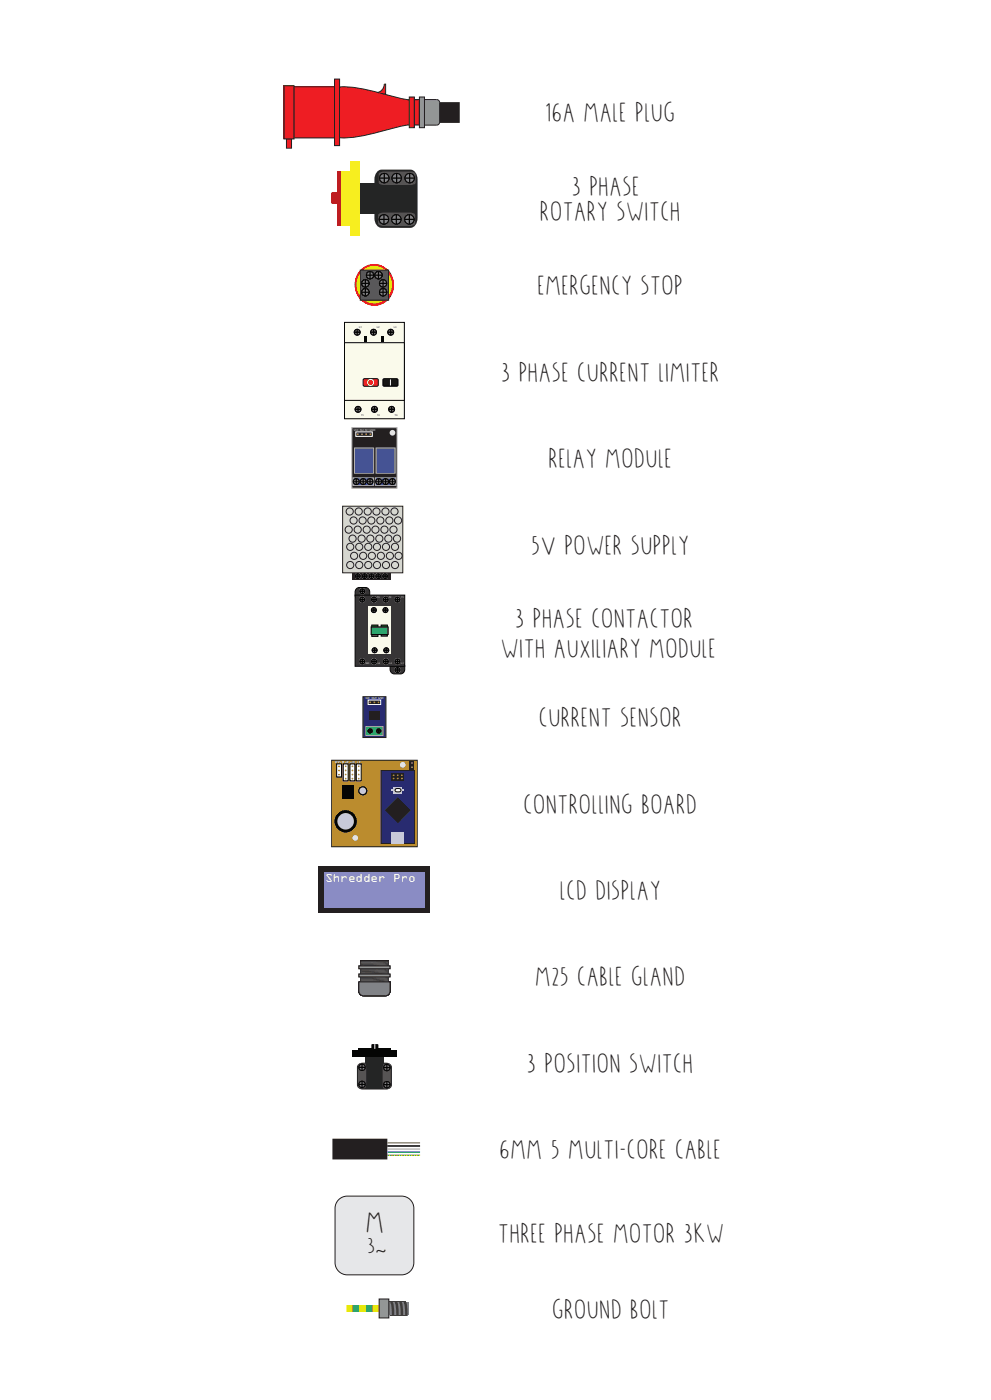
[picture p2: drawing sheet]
<svg xmlns="http://www.w3.org/2000/svg" width="841mm" height="1189mm" viewBox="0 0 841 1189" stroke-linecap="round" stroke-linejoin="round" font-family="sans-serif">
<defs><g id="words">
<text font-size="29.2" fill="#231f20" x="310" y="1049">m</text>
<g font-size="26.9" fill="#231f20">
<text x="462" y="107">16a male plug</text>
<text x="485" y="169">3 phase</text>
<text x="458" y="190">rotary switch</text>
<text x="456" y="253">emergency stop</text>
<text x="425" y="327">3 phase current limiter</text>
<text x="465" y="400">relay module</text>
<text x="451" y="473">5v power supply</text>
<text x="437" y="536">3 phase contactor</text>
<text x="425" y="561">with auxiliary module</text>
<text x="457" y="620">current sensor</text>
<text x="444" y="694">controlling board</text>
<text x="475" y="767">lcd display</text>
<text x="447" y="914">3 position switch</text>
<text x="424" y="987">6mm 5 multi-core cable</text>
<text x="423" y="1059">three phase motor 3kw</text>
</g>
<g font-size="26.8" fill="#231f20">
<text x="454" y="840">m25 cable gland</text>
<text x="468" y="1123">ground bolt</text>
</g>
<text font-size="21.9" fill="#231f20" x="312" y="1067" transform="rotate(-2 312 1067)">3</text>
<text font-size="14.2" fill="#231f20" x="319" y="1067" transform="rotate(-2 319 1067)">~</text>
<text font-size="10.6" fill="#fefcfd" x="276" y="749">Shredder Pro</text>
<g font-size="2.5" fill="#231f20">
<text x="305" y="279">L1</text>
<text x="320" y="279">L2</text>
</g>
<g font-size="2.5" fill="#fff">
<text x="300" y="366">VCC IN2 IN1 GND</text>
<text x="310" y="594">VCC OUT GND</text>
<text x="284" y="648">SENS RELAY LCD SW</text>
</g>
<text font-size="2.3" fill="#231f20" x="334" y="279">L3</text>
<g font-size="2.2" fill="#231f20">
<text x="307" y="353">T1</text>
<text x="320" y="353">T2</text>
<text x="335" y="353">T3</text>
</g>
<g font-size="2.1" fill="#fff">
<text x="320" y="508">T3</text>
<text x="330" y="508">T2</text>
<text x="341" y="508">T1</text>
<text x="311" y="564">NO</text>
<text x="321" y="564">L3</text>
<text x="331" y="564">L2</text>
<text x="341" y="564">L1</text>
</g>
</g></defs>
<path d="M364 96h26" fill="none" stroke="#231f20" stroke-width="17.6" stroke-linecap="butt"/>
<path d="M326 71h1v9h-8v-1a7 7 0 0 0 7-8z" fill-rule="evenodd" fill="#ee1d23"/>
<path d="M326 71h1v9h-8v-1a7 7 0 0 0 7-8z" fill="none" stroke="#231f20" stroke-width=".85"/>
<path d="M356 85h15l2 1v1v17l-1 2h-1h-15z" fill-rule="evenodd" fill="#939598"/>
<path d="M356 85h15l2 1v1v17l-1 2h-1h-15z" fill="none" stroke="#231f20" stroke-width=".85"/>
<path d="M241 74h43v43h-43z" fill-rule="evenodd" fill="#ee1d23"/>
<path d="M241 74h43v43h-43z" fill="none" stroke="#231f20" stroke-width=".85"/>
<path d="M284 67h4v57h-4z" fill-rule="evenodd" fill="#ee1d23"/>
<path d="M284 67h4v57h-4z" fill="none" stroke="#231f20" stroke-width=".85"/>
<path d="M243 95h4v31h-4z" fill-rule="evenodd" fill="#ee1d23"/>
<path d="M243 95h4v31h-4z" fill="none" stroke="#231f20" stroke-width=".85"/>
<path d="M241 73h9v45h-9z" fill-rule="evenodd" fill="#ee1d23"/>
<path d="M241 73h9v45h-9z" fill="none" stroke="#231f20" stroke-width=".85"/>
<path d="M288 74a155 155 0 0 1 47 8l12 3v21l-8 1a260 260 0 0 1-46 10h-5z" fill-rule="evenodd" fill="#ee1d23"/>
<path d="M288 74a155 155 0 0 1 47 8l12 3v21l-8 1a260 260 0 0 1-46 10h-5z" fill="none" stroke="#231f20" stroke-width=".85"/>
<path d="M347 82h5v26h-5z" fill-rule="evenodd" fill="#ee1d23"/>
<path d="M347 82h5v26h-5z" fill="none" stroke="#231f20" stroke-width=".85"/>
<path d="M352 85h4v21h-4z" fill-rule="evenodd" fill="#ee1d23"/>
<path d="M352 85h4v21h-4z" fill="none" stroke="#231f20" stroke-width=".85"/>
<path d="M356 82h4v26h-4z" fill-rule="evenodd" fill="#939598"/>
<path d="M356 82h4v26h-4z" fill="none" stroke="#231f20" stroke-width=".85"/>
<path d="M306 816h24v24h-24z" fill-rule="evenodd" fill="#818386"/>
<path d="M306 816h24v24h-24z" fill="none" stroke="#231f20" stroke-width=".85"/>
<path d="M306 816h24v24h-24z" fill-rule="evenodd" fill="#818386"/>
<path d="M306 816h24v24h-24z" fill="none" stroke="#231f20" stroke-width=".85"/>
<path d="M306 816h24v24h-24z" fill-rule="evenodd" fill="#818386"/>
<path d="M306 816h24v24h-24z" fill="none" stroke="#231f20" stroke-width=".85"/>
<path d="M330 817l-7 1h-17M330 818l-8 1h-16M330 819l-7 1h-17M330 820l-7 1h-17M330 821l-8 1h-16M330 822l-7 1h-17M330 823l-7 1h-17M330 824l-7 1h-17M330 825l-8 1h-16" fill="none" stroke="#3f3f40" stroke-width="1.1"/>
<path d="M306 817l22-1-11 1h-11z" fill="#3f3f40"/>
<path d="M330 826l-7 1h-17M330 827l-8 1h-16M330 828l-8 1h-16M330 829l-8 1h-16M330 830l-8 1h-16M330 831l-7 1h-17M330 832l-8 1h-16M330 833l-7 1h-17" fill="none" stroke="#3f3f40" stroke-width="1.1"/>
<path d="M305 834h26v8a4 4 0 0 1-4 4h-19a4 4 0 0 1-3-4z" fill-rule="evenodd" fill="#818386"/>
<path d="M305 834h26v8a4 4 0 0 1-4 4h-19a4 4 0 0 1-3-4z" fill="none" stroke="#231f20" stroke-width=".85"/>
<path d="M306 816h24v24h-24z" fill-rule="evenodd" fill="#818386"/>
<path d="M306 816h24v24h-24z" fill="none" stroke="#231f20" stroke-width=".85"/>
<path d="M306 816h24v24h-24z" fill-rule="evenodd" fill="#818386"/>
<path d="M306 816h24v24h-24z" fill="none" stroke="#231f20" stroke-width=".85"/>
<path d="M306 816h24v24h-24z" fill-rule="evenodd" fill="#818386"/>
<path d="M306 816h24v24h-24z" fill="none" stroke="#231f20" stroke-width=".85"/>
<path d="M330 817l-6 1h-18M330 818l-8 1h-16M330 819l-6 1h-18M330 820l-6 1h-18M330 823l-6 1h-18M330 824l-6 1h-18M330 825l-8 1h-16" fill="none" stroke="#3f3f40" stroke-width=".85"/>
<path d="M330 821l-8 1h-16M330 822l-7 1h-17" fill="none" stroke="#3f3f40" stroke-width="1.1"/>
<path d="M306 817l22-1-11 1h-11z" fill="#3f3f40"/>
<path d="M330 827l-8 1h-16M330 826l-6 1h-18" fill="none" stroke="#3f3f40" stroke-width="1.1"/>
<path d="M330 828l-8 1h-16M330 829l-8 1h-16M330 830l-8 1h-16M330 831l-6 1h-18M330 832l-8 1h-16M330 833l-6 1h-18" fill="none" stroke="#3f3f40" stroke-width=".85"/>
<path d="M305 834h26v8a4 4 0 0 1-4 4h-19a4 4 0 0 1-3-4z" fill-rule="evenodd" fill="#818386"/>
<path d="M305 834h26v8a4 4 0 0 1-4 4h-19a4 4 0 0 1-3-4z" fill="none" stroke="#231f20" stroke-width=".85"/>
<path d="M306 816h24v24h-24z" fill-rule="evenodd" fill="#818386"/>
<path d="M306 816h24v24h-24z" fill="none" stroke="#231f20" stroke-width=".85"/>
<path d="M306 816h24v24h-24z" fill-rule="evenodd" fill="#818386"/>
<path d="M306 816h24v24h-24z" fill="none" stroke="#231f20" stroke-width=".85"/>
<path d="M306 816h24v24h-24z" fill-rule="evenodd" fill="#818386"/>
<path d="M306 816h24v24h-24z" fill="none" stroke="#231f20" stroke-width=".85"/>
<path d="M330 817l-7 1h-17M330 818l-8 1h-16M330 819l-7 1h-17M330 820l-7 1h-17M330 821l-8 1h-16M330 822l-7 1h-17M330 823l-7 1h-17M330 824l-7 1h-17M330 825l-8 1h-16" fill="none" stroke="#3f3f40" stroke-width="1.1"/>
<path d="M306 817l22-1-11 1h-11z" fill="#3f3f40"/>
<path d="M330 826l-7 1h-17M330 827l-8 1h-16M330 828l-8 1h-16M330 829l-8 1h-16M330 830l-8 1h-16M330 831l-7 1h-17M330 832l-8 1h-16M330 833l-7 1h-17" fill="none" stroke="#3f3f40" stroke-width="1.1"/>
<path d="M305 834h26v8a4 4 0 0 1-4 4h-19a4 4 0 0 1-3-4z" fill-rule="evenodd" fill="#818386"/>
<path d="M305 834h26v8a4 4 0 0 1-4 4h-19a4 4 0 0 1-3-4z" fill="none" stroke="#231f20" stroke-width=".85"/>
<path d="M306 816h24v24h-24z" fill-rule="evenodd" fill="#818386"/>
<path d="M306 816h24v24h-24z" fill="none" stroke="#231f20" stroke-width=".85"/>
<path d="M306 816h24v24h-24z" fill-rule="evenodd" fill="#818386"/>
<path d="M306 816h24v24h-24z" fill="none" stroke="#231f20" stroke-width=".85"/>
<path d="M306 816h24v24h-24z" fill-rule="evenodd" fill="#818386"/>
<path d="M306 816h24v24h-24z" fill="none" stroke="#231f20" stroke-width=".85"/>
<path d="M330 817l-6 1h-18M330 818l-8 1h-16M330 819l-6 1h-18M330 820l-6 1h-18M330 823l-6 1h-18M330 824l-6 1h-18M330 825l-8 1h-16" fill="none" stroke="#3f3f40" stroke-width=".85"/>
<path d="M330 821l-8 1h-16M330 822l-7 1h-17" fill="none" stroke="#3f3f40" stroke-width="1.1"/>
<path d="M306 817l22-1-11 1h-11z" fill="#3f3f40"/>
<path d="M330 827l-8 1h-16M330 826l-6 1h-18" fill="none" stroke="#3f3f40" stroke-width="1.1"/>
<path d="M330 828l-8 1h-16M330 829l-8 1h-16M330 830l-8 1h-16M330 831l-6 1h-18M330 832l-8 1h-16M330 833l-6 1h-18" fill="none" stroke="#3f3f40" stroke-width=".85"/>
<path d="M305 834h26v8a4 4 0 0 1-4 4h-19a4 4 0 0 1-3-4z" fill-rule="evenodd" fill="#818386"/>
<path d="M305 834h26v8a4 4 0 0 1-4 4h-19a4 4 0 0 1-3-4z" fill="none" stroke="#231f20" stroke-width=".85"/>
<path d="M305 827h26v3h-26z" fill-rule="evenodd" fill="#939598"/>
<path d="M305 827h26v3h-26z" fill="none" stroke="#231f20" stroke-width=".85"/>
<path d="M305 820h26v3h-26z" fill-rule="evenodd" fill="#939598"/>
<path d="M305 820h26v3h-26z" fill="none" stroke="#231f20" stroke-width=".85"/>
<path d="M306 816h24v24h-24z" fill-rule="evenodd" fill="#818386"/>
<path d="M306 816h24v24h-24z" fill="none" stroke="#231f20" stroke-width=".85"/>
<path d="M306 816h24v24h-24z" fill-rule="evenodd" fill="#818386"/>
<path d="M306 816h24v24h-24z" fill="none" stroke="#231f20" stroke-width=".85"/>
<path d="M306 816h24v24h-24z" fill-rule="evenodd" fill="#818386"/>
<path d="M306 816h24v24h-24z" fill="none" stroke="#231f20" stroke-width=".85"/>
<path d="M330 817l-7 1h-17M330 818l-8 1h-16M330 819l-7 1h-17M330 820l-7 1h-17M330 821l-8 1h-16M330 822l-7 1h-17M330 823l-7 1h-17M330 824l-7 1h-17M330 825l-8 1h-16" fill="none" stroke="#3f3f40" stroke-width="1.1"/>
<path d="M306 817l22-1-11 1h-11z" fill="#3f3f40"/>
<path d="M330 826l-7 1h-17M330 827l-8 1h-16M330 828l-8 1h-16M330 829l-8 1h-16M330 830l-8 1h-16M330 831l-7 1h-17M330 832l-8 1h-16M330 833l-7 1h-17" fill="none" stroke="#3f3f40" stroke-width="1.1"/>
<path d="M305 834h26v8a4 4 0 0 1-4 4h-19a4 4 0 0 1-3-4z" fill-rule="evenodd" fill="#818386"/>
<path d="M305 834h26v8a4 4 0 0 1-4 4h-19a4 4 0 0 1-3-4z" fill="none" stroke="#231f20" stroke-width=".85"/>
<path d="M306 816h24v24h-24z" fill-rule="evenodd" fill="#818386"/>
<path d="M306 816h24v24h-24z" fill="none" stroke="#231f20" stroke-width=".85"/>
<path d="M306 816h24v24h-24z" fill-rule="evenodd" fill="#818386"/>
<path d="M306 816h24v24h-24z" fill="none" stroke="#231f20" stroke-width=".85"/>
<path d="M306 816h24v24h-24z" fill-rule="evenodd" fill="#818386"/>
<path d="M306 816h24v24h-24z" fill="none" stroke="#231f20" stroke-width=".85"/>
<path d="M330 817l-6 1h-18M330 818l-8 1h-16M330 819l-6 1h-18M330 820l-6 1h-18M330 823l-6 1h-18M330 824l-6 1h-18M330 825l-8 1h-16" fill="none" stroke="#3f3f40" stroke-width=".85"/>
<path d="M330 821l-8 1h-16M330 822l-7 1h-17" fill="none" stroke="#3f3f40" stroke-width="1.1"/>
<path d="M306 817l22-1-11 1h-11z" fill="#3f3f40"/>
<path d="M330 827l-8 1h-16M330 826l-6 1h-18" fill="none" stroke="#3f3f40" stroke-width="1.1"/>
<path d="M330 828l-8 1h-16M330 829l-8 1h-16M330 830l-8 1h-16M330 831l-6 1h-18M330 832l-8 1h-16M330 833l-6 1h-18" fill="none" stroke="#3f3f40" stroke-width=".85"/>
<path d="M305 834h26v8a4 4 0 0 1-4 4h-19a4 4 0 0 1-3-4z" fill-rule="evenodd" fill="#818386"/>
<path d="M305 834h26v8a4 4 0 0 1-4 4h-19a4 4 0 0 1-3-4z" fill="none" stroke="#231f20" stroke-width=".85"/>
<path d="M306 816h24v24h-24z" fill-rule="evenodd" fill="#818386"/>
<path d="M306 816h24v24h-24z" fill="none" stroke="#231f20" stroke-width=".85"/>
<path d="M306 816h24v24h-24z" fill-rule="evenodd" fill="#818386"/>
<path d="M306 816h24v24h-24z" fill="none" stroke="#231f20" stroke-width=".85"/>
<path d="M306 816h24v24h-24z" fill-rule="evenodd" fill="#818386"/>
<path d="M306 816h24v24h-24z" fill="none" stroke="#231f20" stroke-width=".85"/>
<path d="M330 817l-7 1h-17M330 818l-8 1h-16M330 819l-7 1h-17M330 820l-7 1h-17M330 821l-8 1h-16M330 822l-7 1h-17M330 823l-7 1h-17M330 824l-7 1h-17M330 825l-8 1h-16" fill="none" stroke="#3f3f40" stroke-width="1.1"/>
<path d="M306 817l22-1-11 1h-11z" fill="#3f3f40"/>
<path d="M330 826l-7 1h-17M330 827l-8 1h-16M330 828l-8 1h-16M330 829l-8 1h-16M330 830l-8 1h-16M330 831l-7 1h-17M330 832l-8 1h-16M330 833l-7 1h-17" fill="none" stroke="#3f3f40" stroke-width="1.1"/>
<path d="M305 834h26v8a4 4 0 0 1-4 4h-19a4 4 0 0 1-3-4z" fill-rule="evenodd" fill="#818386"/>
<path d="M305 834h26v8a4 4 0 0 1-4 4h-19a4 4 0 0 1-3-4z" fill="none" stroke="#231f20" stroke-width=".85"/>
<path d="M306 816h24v24h-24z" fill-rule="evenodd" fill="#818386"/>
<path d="M306 816h24v24h-24z" fill="none" stroke="#231f20" stroke-width=".85"/>
<path d="M306 816h24v24h-24z" fill-rule="evenodd" fill="#818386"/>
<path d="M306 816h24v24h-24z" fill="none" stroke="#231f20" stroke-width=".85"/>
<path d="M306 816h24v24h-24z" fill-rule="evenodd" fill="#818386"/>
<path d="M306 816h24v24h-24z" fill="none" stroke="#231f20" stroke-width=".85"/>
<path d="M330 817l-6 1h-18M330 818l-8 1h-16M330 819l-6 1h-18M330 820l-6 1h-18M330 823l-6 1h-18M330 824l-6 1h-18M330 825l-8 1h-16" fill="none" stroke="#3f3f40" stroke-width=".85"/>
<path d="M330 821l-8 1h-16M330 822l-7 1h-17" fill="none" stroke="#3f3f40" stroke-width="1.1"/>
<path d="M306 817l22-1-11 1h-11z" fill="#3f3f40"/>
<path d="M330 827l-8 1h-16M330 826l-6 1h-18" fill="none" stroke="#3f3f40" stroke-width="1.1"/>
<path d="M330 828l-8 1h-16M330 829l-8 1h-16M330 830l-8 1h-16M330 831l-6 1h-18M330 832l-8 1h-16M330 833l-6 1h-18" fill="none" stroke="#3f3f40" stroke-width=".85"/>
<path d="M305 834h26v8a4 4 0 0 1-4 4h-19a4 4 0 0 1-3-4z" fill-rule="evenodd" fill="#818386"/>
<path d="M305 834h26v8a4 4 0 0 1-4 4h-19a4 4 0 0 1-3-4z" fill="none" stroke="#231f20" stroke-width=".85"/>
<path d="M305 827h26v3h-26z" fill-rule="evenodd" fill="#939598"/>
<path d="M305 827h26v3h-26z" fill="none" stroke="#231f20" stroke-width=".85"/>
<path d="M305 820h26v3h-26z" fill-rule="evenodd" fill="#939598"/>
<path d="M305 820h26v3h-26z" fill="none" stroke="#231f20" stroke-width=".85"/>
<g fill="#242525">
<path d="M321 145l3-1h24a7 7 0 0 1 6 8v33a8 8 0 0 1-6 9h-24a7 7 0 0 1-6-9v-34l1-3z" fill-rule="evenodd"/>
<path d="M305 156h13v26h-13z" fill-rule="evenodd"/>
</g>
<path d="M322 147l4-1h22a5 5 0 0 1 5 2v7a5 5 0 0 1-5 2h-21a5 5 0 0 1-6-2z" fill-rule="evenodd" fill="#555456"/>
<circle cx="326" cy="151" r="4" fill="#818386"/>
<circle cx="326" cy="151" r="4" fill="none" stroke="#231f20" stroke-width=".85"/>
<path d="M322 151h8" fill="none" stroke="#231f20" stroke-width="1.1" stroke-linecap="butt"/>
<circle cx="326" cy="151" r="4" fill="#818386"/>
<circle cx="326" cy="151" r="4" fill="none" stroke="#050505" stroke-width=".85" stroke-linecap="butt"/>
<path d="M322 151h8M326 147v8" fill="none" stroke="#050505" stroke-width="1.1" stroke-linecap="butt"/>
<circle cx="326" cy="151" r="4" fill="#818386"/>
<circle cx="326" cy="151" r="4" fill="none" stroke="#231f20" stroke-width=".85"/>
<path d="M322 151h8" fill="none" stroke="#231f20" stroke-width="1.1" stroke-linecap="butt"/>
<circle cx="326" cy="151" r="4" fill="#818386"/>
<circle cx="326" cy="151" r="4" fill="none" stroke="#050505" stroke-width=".85"/>
<path d="M322 151h8M326 147v8" fill="none" stroke="#050505" stroke-width="1.1" stroke-linecap="butt"/>
<circle cx="337" cy="151" r="4" fill="#818386"/>
<circle cx="337" cy="151" r="4" fill="none" stroke="#231f20" stroke-width=".85"/>
<path d="M333 151h8" fill="none" stroke="#231f20" stroke-width="1.1" stroke-linecap="butt"/>
<circle cx="337" cy="151" r="4" fill="#818386"/>
<circle cx="337" cy="151" r="4" fill="none" stroke="#050505" stroke-width=".85" stroke-linecap="butt"/>
<path d="M333 151h8M337 147v8" fill="none" stroke="#050505" stroke-width="1.1" stroke-linecap="butt"/>
<circle cx="337" cy="151" r="4" fill="#818386"/>
<circle cx="337" cy="151" r="4" fill="none" stroke="#231f20" stroke-width=".85"/>
<path d="M333 151h8" fill="none" stroke="#231f20" stroke-width="1.1" stroke-linecap="butt"/>
<circle cx="337" cy="151" r="4" fill="#818386"/>
<circle cx="337" cy="151" r="4" fill="none" stroke="#050505" stroke-width=".85"/>
<path d="M333 151h8M337 147v8" fill="none" stroke="#050505" stroke-width="1.1" stroke-linecap="butt"/>
<circle cx="348" cy="151" r="4" fill="#818386"/>
<circle cx="348" cy="151" r="4" fill="none" stroke="#231f20" stroke-width=".85"/>
<path d="M344 151h8" fill="none" stroke="#231f20" stroke-width="1.1" stroke-linecap="butt"/>
<circle cx="348" cy="151" r="4" fill="#818386"/>
<circle cx="348" cy="151" r="4" fill="none" stroke="#050505" stroke-width=".85" stroke-linecap="butt"/>
<path d="M344 151h8M348 147v8" fill="none" stroke="#050505" stroke-width="1.1" stroke-linecap="butt"/>
<circle cx="348" cy="151" r="4" fill="#818386"/>
<circle cx="348" cy="151" r="4" fill="none" stroke="#231f20" stroke-width=".85"/>
<path d="M344 151h8" fill="none" stroke="#231f20" stroke-width="1.1" stroke-linecap="butt"/>
<circle cx="348" cy="151" r="4" fill="#818386"/>
<circle cx="348" cy="151" r="4" fill="none" stroke="#050505" stroke-width=".85"/>
<path d="M344 151h8M348 147v8" fill="none" stroke="#050505" stroke-width="1.1" stroke-linecap="butt"/>
<path d="M321 182l4-1h22a5 5 0 0 1 5 1v8a5 5 0 0 1-5 2h-21a5 5 0 0 1-5-2z" fill-rule="evenodd" fill="#555456"/>
<circle cx="326" cy="186" r="4" fill="#818386"/>
<circle cx="326" cy="186" r="4" fill="none" stroke="#231f20" stroke-width=".85"/>
<path d="M322 186h8" fill="none" stroke="#231f20" stroke-width="1.1" stroke-linecap="butt"/>
<circle cx="326" cy="186" r="4" fill="#818386"/>
<circle cx="326" cy="186" r="4" fill="none" stroke="#050505" stroke-width=".85" stroke-linecap="butt"/>
<path d="M322 186h8M326 182v8" fill="none" stroke="#050505" stroke-width="1.1" stroke-linecap="butt"/>
<circle cx="326" cy="186" r="4" fill="#818386"/>
<circle cx="326" cy="186" r="4" fill="none" stroke="#231f20" stroke-width=".85"/>
<path d="M322 186h8" fill="none" stroke="#231f20" stroke-width="1.1" stroke-linecap="butt"/>
<circle cx="326" cy="186" r="4" fill="#818386"/>
<circle cx="326" cy="186" r="4" fill="none" stroke="#050505" stroke-width=".85"/>
<path d="M322 186h8M326 182v8" fill="none" stroke="#050505" stroke-width="1.1" stroke-linecap="butt"/>
<circle cx="336" cy="186" r="4" fill="#818386"/>
<circle cx="336" cy="186" r="4" fill="none" stroke="#231f20" stroke-width=".85"/>
<path d="M332 186h8" fill="none" stroke="#231f20" stroke-width="1.1" stroke-linecap="butt"/>
<circle cx="336" cy="186" r="4" fill="#818386"/>
<circle cx="336" cy="186" r="4" fill="none" stroke="#050505" stroke-width=".85" stroke-linecap="butt"/>
<path d="M332 186h8M336 182v8" fill="none" stroke="#050505" stroke-width="1.1" stroke-linecap="butt"/>
<circle cx="336" cy="186" r="4" fill="#818386"/>
<circle cx="336" cy="186" r="4" fill="none" stroke="#231f20" stroke-width=".85"/>
<path d="M332 186h8" fill="none" stroke="#231f20" stroke-width="1.1" stroke-linecap="butt"/>
<circle cx="336" cy="186" r="4" fill="#818386"/>
<circle cx="336" cy="186" r="4" fill="none" stroke="#050505" stroke-width=".85"/>
<path d="M332 186h8M336 182v8" fill="none" stroke="#050505" stroke-width="1.1" stroke-linecap="butt"/>
<circle cx="347" cy="186" r="4" fill="#818386"/>
<circle cx="347" cy="186" r="4" fill="none" stroke="#231f20" stroke-width=".85"/>
<path d="M343 186h8" fill="none" stroke="#231f20" stroke-width="1.1" stroke-linecap="butt"/>
<circle cx="347" cy="186" r="4" fill="#818386"/>
<circle cx="347" cy="186" r="4" fill="none" stroke="#050505" stroke-width=".85" stroke-linecap="butt"/>
<path d="M343 186h8M347 182v8" fill="none" stroke="#050505" stroke-width="1.1" stroke-linecap="butt"/>
<circle cx="347" cy="186" r="4" fill="#818386"/>
<circle cx="347" cy="186" r="4" fill="none" stroke="#231f20" stroke-width=".85"/>
<path d="M343 186h8" fill="none" stroke="#231f20" stroke-width="1.1" stroke-linecap="butt"/>
<circle cx="347" cy="186" r="4" fill="#818386"/>
<circle cx="347" cy="186" r="4" fill="none" stroke="#050505" stroke-width=".85"/>
<path d="M343 186h8M347 182v8" fill="none" stroke="#050505" stroke-width="1.1" stroke-linecap="butt"/>
<g fill="#f7ee1f">
<path d="M297 136h8v64h-8z" fill-rule="evenodd"/>
<path d="M289 145h8v46h-8z" fill-rule="evenodd"/>
</g>
<g fill="#aa1d21">
<path d="M286 145h3v46h-3z" fill-rule="evenodd"/>
<path d="M281 164l5-1 1 1v7l-1 2h-4l-1-1z" fill-rule="evenodd"/>
</g>
<path d="M307 231a15 15 0 0 1 20-2 15 15 0 0 1 5 19 15 15 0 0 1-19 9 15 15 0 0 1-10-18l1-5z" fill-rule="evenodd" fill="#ee1d23"/>
<path d="M307 231a15 15 0 0 1 20-2 15 15 0 0 1 5 19 15 15 0 0 1-19 9 15 15 0 0 1-10-18l1-5z" fill="none" stroke="#ee1d23" stroke-width="2.8" stroke-linecap="butt"/>
<path d="M309 232a14 14 0 0 1 18 0 14 14 0 0 1 2 19 14 14 0 0 1-19 3 14 14 0 0 1-4-18z" fill-rule="evenodd" fill="#42423f"/>
<path d="M309 232a14 14 0 0 1 18 0 14 14 0 0 1 2 19 14 14 0 0 1-19 3 14 14 0 0 1-4-18z" fill="none" stroke="#fff101" stroke-width="3.5" stroke-linecap="butt"/>
<path d="M307 231a15 15 0 0 1 20-2 15 15 0 0 1 5 19 15 15 0 0 1-19 9 15 15 0 0 1-10-18l1-5z" fill-rule="evenodd" fill="#ee1d23"/>
<path d="M307 231a15 15 0 0 1 20-2 15 15 0 0 1 5 19 15 15 0 0 1-19 9 15 15 0 0 1-10-18l1-5z" fill="none" stroke="#ee1d23" stroke-width="2.8" stroke-linecap="butt"/>
<g fill="#fafaeb" stroke="#040504" stroke-width=".85">
<path d="M292 274h51v82h-51z"/>
<path d="M292 291h51v49h-51z"/>
</g>
<path d="M308 322h12l1 1v4l-1 1h-11l-1-1z" fill="#ee2223" stroke="#040504" stroke-width=".85"/>
<path d="M325 322h12l1 1v4l-1 1h-11l-1-1z" fill="#151415" stroke="#040504" stroke-width=".85"/>
<g fill="none" stroke="#fff" stroke-width=".85" stroke-linecap="butt">
<path d="M331 322v5"/>
<circle cx="315" cy="325" r="2.6"/>
</g>
<circle cx="303" cy="282" r="2.5" fill="#818386"/>
<circle cx="303" cy="282" r="2.5" fill="none" stroke="#231f20" stroke-width=".85"/>
<path d="M301 282h5" fill="none" stroke="#231f20" stroke-width="1.1" stroke-linecap="butt"/>
<circle cx="303" cy="282" r="2.5" fill="none" stroke="#050505" stroke-width=".85"/>
<path d="M303 280v5M301 282h5" fill="none" stroke="#050505" stroke-width="1.1" stroke-linecap="butt"/>
<circle cx="317" cy="282" r="2.5" fill="#818386"/>
<circle cx="317" cy="282" r="2.5" fill="none" stroke="#231f20" stroke-width=".85"/>
<path d="M315 282h5" fill="none" stroke="#231f20" stroke-width="1.1" stroke-linecap="butt"/>
<circle cx="317" cy="282" r="2.5" fill="none" stroke="#050505" stroke-width=".85"/>
<path d="M317 280v5M315 282h5" fill="none" stroke="#050505" stroke-width="1.1" stroke-linecap="butt"/>
<circle cx="332" cy="282" r="2.5" fill="#818386"/>
<circle cx="332" cy="282" r="2.5" fill="none" stroke="#231f20" stroke-width=".85"/>
<path d="M329 282h5" fill="none" stroke="#231f20" stroke-width="1.1" stroke-linecap="butt"/>
<circle cx="332" cy="282" r="2.5" fill="none" stroke="#050505" stroke-width=".85"/>
<path d="M332 280v5M329 282h5" fill="none" stroke="#050505" stroke-width="1.1" stroke-linecap="butt"/>
<g fill="#040504">
<path d="M309 285h2v5h-2z"/>
<path d="M324 285h2v5h-2z"/>
</g>
<circle cx="304" cy="348" r="2.5" fill="#818386"/>
<circle cx="304" cy="348" r="2.5" fill="none" stroke="#231f20" stroke-width=".85"/>
<path d="M301 348h5" fill="none" stroke="#231f20" stroke-width="1.1" stroke-linecap="butt"/>
<circle cx="304" cy="348" r="2.5" fill="none" stroke="#050505" stroke-width=".85"/>
<path d="M301 348h5M304 345v5" fill="none" stroke="#050505" stroke-width="1.1" stroke-linecap="butt"/>
<circle cx="318" cy="348" r="2.5" fill="#818386"/>
<circle cx="318" cy="348" r="2.5" fill="none" stroke="#231f20" stroke-width=".85"/>
<path d="M315 348h5" fill="none" stroke="#231f20" stroke-width="1.1" stroke-linecap="butt"/>
<circle cx="318" cy="348" r="2.5" fill="none" stroke="#050505" stroke-width=".85"/>
<path d="M315 348h5M318 345v5" fill="none" stroke="#050505" stroke-width="1.1" stroke-linecap="butt"/>
<circle cx="332" cy="348" r="2.5" fill="#818386"/>
<circle cx="332" cy="348" r="2.5" fill="none" stroke="#231f20" stroke-width=".85"/>
<path d="M330 348h5" fill="none" stroke="#231f20" stroke-width="1.1" stroke-linecap="butt"/>
<circle cx="332" cy="348" r="2.5" fill="none" stroke="#050505" stroke-width=".85"/>
<path d="M330 348h5M332 345v5" fill="none" stroke="#050505" stroke-width="1.1" stroke-linecap="butt"/>
<path d="M291 430h51v56h-51z" fill="#d6d7d0" stroke="#231f20" stroke-width=".85"/>
<g fill="none" stroke="#231f20" stroke-width=".85">
<circle cx="297" cy="434" r="3"/>
<circle cx="304" cy="434" r="3"/>
<circle cx="312" cy="434" r="3"/>
<circle cx="319" cy="434" r="3"/>
<circle cx="327" cy="434" r="3"/>
<circle cx="335" cy="434" r="3"/>
<circle cx="296" cy="450" r="3"/>
<circle cx="299" cy="457" r="3"/>
<circle cx="300" cy="442" r="3"/>
<circle cx="304" cy="450" r="3"/>
<circle cx="307" cy="457" r="3"/>
<circle cx="308" cy="442" r="3"/>
<circle cx="311" cy="450" r="3"/>
<circle cx="314" cy="457" r="3"/>
<circle cx="315" cy="442" r="3"/>
<circle cx="319" cy="450" r="3"/>
<circle cx="322" cy="457" r="3"/>
<circle cx="323" cy="442" r="3"/>
<circle cx="326" cy="450" r="3"/>
<circle cx="330" cy="457" r="3"/>
<circle cx="330" cy="442" r="3"/>
<circle cx="334" cy="450" r="3"/>
<circle cx="337" cy="457" r="3"/>
<circle cx="338" cy="442" r="3"/>
<circle cx="297" cy="464" r="3"/>
<circle cx="297" cy="480" r="3"/>
<circle cx="301" cy="472" r="3"/>
<circle cx="305" cy="464" r="3"/>
<circle cx="305" cy="480" r="3"/>
<circle cx="308" cy="472" r="3"/>
<circle cx="313" cy="464" r="3"/>
<circle cx="313" cy="480" r="3"/>
<circle cx="316" cy="472" r="3"/>
<circle cx="320" cy="464" r="3"/>
<circle cx="320" cy="480" r="3"/>
<circle cx="323" cy="472" r="3"/>
<circle cx="328" cy="464" r="3"/>
<circle cx="328" cy="480" r="3"/>
<circle cx="331" cy="472" r="3"/>
<circle cx="335" cy="464" r="3"/>
<circle cx="335" cy="480" r="3"/>
<circle cx="338" cy="472" r="3"/>
</g>
<path d="M299 486h33v6h-33z" fill="#231f20"/>
<circle cx="309" cy="489" r="2.6" fill="#d9d9d8"/>
<circle cx="309" cy="489" r="2.1" fill="#818386"/>
<circle cx="309" cy="489" r="2.1" fill="none" stroke="#231f20" stroke-width=".85"/>
<path d="M307 489h5" fill="none" stroke="#231f20" stroke-width="1.1" stroke-linecap="butt"/>
<circle cx="309" cy="489" r="2.1" fill="none" stroke="#050505" stroke-width=".85"/>
<path d="M307 489h5M309 487v4" fill="none" stroke="#050505" stroke-width="1.1" stroke-linecap="butt"/>
<circle cx="303" cy="489" r="2.6" fill="#d9d9d8"/>
<circle cx="304" cy="489" r="2.1" fill="#818386"/>
<circle cx="304" cy="489" r="2.1" fill="none" stroke="#231f20" stroke-width=".85"/>
<path d="M302 489h4" fill="none" stroke="#231f20" stroke-width="1.1" stroke-linecap="butt"/>
<circle cx="304" cy="489" r="2.1" fill="none" stroke="#050505" stroke-width=".85"/>
<path d="M302 489h4M304 487v4" fill="none" stroke="#050505" stroke-width="1.1" stroke-linecap="butt"/>
<circle cx="315" cy="489" r="2.6" fill="#d9d9d8"/>
<circle cx="315" cy="489" r="2.1" fill="#818386"/>
<circle cx="315" cy="489" r="2.1" fill="none" stroke="#231f20" stroke-width=".85"/>
<path d="M313 489h4" fill="none" stroke="#231f20" stroke-width="1.1" stroke-linecap="butt"/>
<g fill="none" stroke="#050505" stroke-width=".85">
<path d="M315 487v4"/>
<circle cx="315" cy="489" r="2.1"/>
</g>
<path d="M313 489h4" fill="none" stroke="#050505" stroke-width="1.1" stroke-linecap="butt"/>
<circle cx="321" cy="489" r="2.6" fill="#d9d9d8"/>
<circle cx="321" cy="489" r="2.1" fill="#818386"/>
<circle cx="321" cy="489" r="2.1" fill="none" stroke="#231f20" stroke-width=".85"/>
<path d="M319 489h4" fill="none" stroke="#231f20" stroke-width="1.1" stroke-linecap="butt"/>
<circle cx="321" cy="489" r="2.1" fill="none" stroke="#050505" stroke-width=".85"/>
<path d="M319 489h4M321 487v4" fill="none" stroke="#050505" stroke-width="1.1" stroke-linecap="butt"/>
<circle cx="327" cy="489" r="2.6" fill="#d9d9d8"/>
<circle cx="327" cy="489" r="2.1" fill="#818386"/>
<circle cx="327" cy="489" r="2.1" fill="none" stroke="#231f20" stroke-width=".85"/>
<path d="M325 489h4" fill="none" stroke="#231f20" stroke-width="1.1" stroke-linecap="butt"/>
<circle cx="327" cy="489" r="2.1" fill="none" stroke="#050505" stroke-width=".85"/>
<path d="M325 489h4M327 487v4" fill="none" stroke="#050505" stroke-width="1.1" stroke-linecap="butt"/>
<path d="M299 363h38v52h-38z" fill-rule="evenodd" fill="#231f20" stroke="#b2b0af" stroke-width=".85"/>
<g fill="#4452a3" stroke="#b2b0af" stroke-width=".85">
<path d="M301 380h16v22h-16z" fill-rule="evenodd"/>
<path d="M319 380h16v22h-16z" fill-rule="evenodd"/>
<path d="M300 406h17v6h-17z" fill-rule="evenodd"/>
</g>
<circle cx="302" cy="409" r="2.5" fill="#818386"/>
<circle cx="302" cy="409" r="2.5" fill="none" stroke="#231f20" stroke-width=".85"/>
<path d="M300 409h5" fill="none" stroke="#231f20" stroke-width="1.1" stroke-linecap="butt"/>
<circle cx="302" cy="409" r="2.5" fill="none" stroke="#050505" stroke-width=".85"/>
<path d="M302 407v5" fill="none" stroke="#050505" stroke-width="1.1" stroke-linecap="butt"/>
<circle cx="308" cy="409" r="2.5" fill="#818386"/>
<circle cx="308" cy="409" r="2.5" fill="none" stroke="#231f20" stroke-width=".85"/>
<path d="M306 409h5" fill="none" stroke="#231f20" stroke-width="1.1" stroke-linecap="butt"/>
<circle cx="308" cy="409" r="2.5" fill="none" stroke="#050505" stroke-width=".85"/>
<path d="M308 407v5" fill="none" stroke="#050505" stroke-width="1.1" stroke-linecap="butt"/>
<circle cx="314" cy="409" r="2.5" fill="#818386"/>
<circle cx="314" cy="409" r="2.5" fill="none" stroke="#231f20" stroke-width=".85"/>
<path d="M312 409h5" fill="none" stroke="#231f20" stroke-width="1.1" stroke-linecap="butt"/>
<circle cx="314" cy="409" r="2.5" fill="none" stroke="#050505" stroke-width=".85"/>
<path d="M314 407v5" fill="none" stroke="#050505" stroke-width="1.1" stroke-linecap="butt"/>
<path d="M319 406h17v6h-17z" fill-rule="evenodd" fill="#4452a3" stroke="#b2b0af" stroke-width=".85"/>
<circle cx="321" cy="409" r="2.5" fill="#818386"/>
<circle cx="321" cy="409" r="2.5" fill="none" stroke="#231f20" stroke-width=".85"/>
<path d="M319 409h5" fill="none" stroke="#231f20" stroke-width="1.1" stroke-linecap="butt"/>
<circle cx="321" cy="409" r="2.5" fill="none" stroke="#050505" stroke-width=".85"/>
<path d="M321 407v5" fill="none" stroke="#050505" stroke-width="1.1" stroke-linecap="butt"/>
<circle cx="327" cy="409" r="2.5" fill="#818386"/>
<circle cx="327" cy="409" r="2.5" fill="none" stroke="#231f20" stroke-width=".85"/>
<path d="M325 409h5" fill="none" stroke="#231f20" stroke-width="1.1" stroke-linecap="butt"/>
<circle cx="327" cy="409" r="2.5" fill="none" stroke="#050505" stroke-width=".85"/>
<path d="M327 407v5" fill="none" stroke="#050505" stroke-width="1.1" stroke-linecap="butt"/>
<circle cx="333" cy="409" r="2.5" fill="#818386"/>
<circle cx="333" cy="409" r="2.5" fill="none" stroke="#231f20" stroke-width=".85"/>
<path d="M331 409h5" fill="none" stroke="#231f20" stroke-width="1.1" stroke-linecap="butt"/>
<circle cx="333" cy="409" r="2.5" fill="none" stroke="#050505" stroke-width=".85"/>
<path d="M333 407v5" fill="none" stroke="#050505" stroke-width="1.1" stroke-linecap="butt"/>
<circle cx="333" cy="368" r="2.4" fill="#e3e4e4"/>
<path d="M302 367h14v4h-14z" fill="none" stroke="#fff" stroke-width=".85"/>
<g fill="#aaa134">
<circle cx="304" cy="369" r=".8"/>
<circle cx="307" cy="369" r=".8"/>
<circle cx="311" cy="369" r=".8"/>
<circle cx="314" cy="369" r=".8"/>
</g>
<path d="M308 592h20v34h-20z" fill="#282b70" stroke="#231f20" stroke-width=".85"/>
<path d="M313 604h9v7h-9z" fill="#231f20"/>
<path d="M310 617h15v8h-15z" fill-rule="evenodd" fill="#2da047" stroke="#b2b0af" stroke-width=".85"/>
<circle cx="314" cy="621" r="1.7" fill="#818386"/>
<circle cx="314" cy="621" r="1.7" fill="none" stroke="#231f20" stroke-width=".85"/>
<path d="M312 621h4" fill="none" stroke="#231f20" stroke-width="1.1" stroke-linecap="butt"/>
<circle cx="314" cy="621" r="1.7" fill="none" stroke="#050505" stroke-width=".85"/>
<path d="M314 619v3M312 621h4" fill="none" stroke="#050505" stroke-width="1.1" stroke-linecap="butt"/>
<circle cx="321" cy="621" r="1.7" fill="#818386"/>
<circle cx="321" cy="621" r="1.7" fill="none" stroke="#231f20" stroke-width=".85"/>
<path d="M320 621h3" fill="none" stroke="#231f20" stroke-width="1.1" stroke-linecap="butt"/>
<circle cx="321" cy="621" r="1.7" fill="none" stroke="#050505" stroke-width=".85"/>
<path d="M321 619v3M320 621h3" fill="none" stroke="#050505" stroke-width="1.1" stroke-linecap="butt"/>
<path d="M312 595h11v3h-11z" fill="#231f20" stroke="#fff" stroke-width=".85"/>
<g fill="#aaa134">
<circle cx="314" cy="596" r=".8"/>
<circle cx="318" cy="596" r=".8"/>
<circle cx="321" cy="596" r=".8"/>
</g>
<path d="M281 646h73v73h-73z" fill="#bb8c2e" stroke="#231f20" stroke-width=".85"/>
<path d="M323 654h29v62h-29z" fill="#282b70" stroke="#231f20" stroke-width=".85"/>
<path d="M338 677l11 11-11 11-11-11z" fill="#231f20"/>
<g fill="#c7c8e4">
<path d="M334 668h7v6h-7z"/>
<path d="M332 707h11v9h-11z"/>
<path d="M332 671h11v1h-11z"/>
</g>
<path d="M336 670h3a1.4 1.4 0 0 1 1 1 1.4 1.4 0 0 1-1 2l-3-1z" fill="#fff" stroke="#050604" stroke-width=".85"/>
<path d="M332 657h11v3h-11z" fill="#231f20"/>
<g fill="#aaa134">
<circle cx="334" cy="658" r=".8"/>
<circle cx="338" cy="658" r=".8"/>
<circle cx="341" cy="658" r=".8"/>
</g>
<path d="M332 660h11v3h-11z" fill="#231f20"/>
<g fill="#aaa134">
<circle cx="334" cy="661" r=".8"/>
<circle cx="338" cy="661" r=".8"/>
<circle cx="341" cy="661" r=".8"/>
</g>
<circle cx="293" cy="698" r="8" fill="#c4c6d2" stroke="#040504" stroke-width="2.5" stroke-linecap="butt"/>
<circle cx="308" cy="672" r="3" fill="#c4c6d2" stroke="#040504" stroke-width="1.1" stroke-linecap="butt"/>
<path d="M291 667h9v11h-9z" fill="#040504"/>
<g fill="#e3e4e4">
<circle cx="301" cy="712" r="2.4"/>
<circle cx="342" cy="650" r="2.4"/>
</g>
<path d="M348 646h4v7h-4z" fill="#231f20"/>
<g fill="#aaa134">
<circle cx="350" cy="652" r=".8"/>
<circle cx="350" cy="648" r=".8"/>
</g>
<path d="M286 649h4v11h-4z" fill="#fff" stroke="#040504" stroke-width=".85"/>
<g fill="#aaa134">
<circle cx="288" cy="658" r=".8"/>
<circle cx="288" cy="654" r=".8"/>
<circle cx="288" cy="651" r=".8"/>
</g>
<path d="M291 649h4v14h-4z" fill="#fff" stroke="#040504" stroke-width=".85"/>
<g fill="#aaa134">
<circle cx="293" cy="661" r=".8"/>
<circle cx="293" cy="658" r=".8"/>
<circle cx="293" cy="654" r=".8"/>
<circle cx="293" cy="651" r=".8"/>
</g>
<path d="M297 649h4v14h-4z" fill="#fff" stroke="#040504" stroke-width=".85"/>
<g fill="#aaa134">
<circle cx="299" cy="661" r=".8"/>
<circle cx="299" cy="658" r=".8"/>
<circle cx="299" cy="654" r=".8"/>
<circle cx="299" cy="651" r=".8"/>
</g>
<path d="M302 649h5v14h-5z" fill="#fff" stroke="#040504" stroke-width=".85"/>
<g fill="#aaa134">
<circle cx="304" cy="661" r=".8"/>
<circle cx="304" cy="658" r=".8"/>
<circle cx="304" cy="654" r=".8"/>
<circle cx="304" cy="651" r=".8"/>
</g>
<g fill="#242525">
<path d="M304 904l4-1h20a5 5 0 0 1 5 3v16a4 4 0 0 1-5 3h-20a5 5 0 0 1-5-3v-16z" fill-rule="evenodd"/>
<path d="M310 898h16v5h-16z" fill-rule="evenodd"/>
</g>
<path d="M326 904l4-1 1 2 1 17-2 3h-4l-1-2v-16z" fill-rule="evenodd" fill="#555456"/>
<circle cx="328" cy="907" r="2.6" fill="#818386"/>
<circle cx="328" cy="907" r="2.6" fill="none" stroke="#231f20" stroke-width=".85"/>
<path d="M328 904v5" fill="none" stroke="#231f20" stroke-width="1.1" stroke-linecap="butt"/>
<circle cx="328" cy="907" r="2.6" fill="#818386"/>
<circle cx="328" cy="907" r="2.6" fill="none" stroke="#050505" stroke-width=".85" stroke-linecap="butt"/>
<path d="M326 907h5M328 904v5" fill="none" stroke="#050505" stroke-width="1.1" stroke-linecap="butt"/>
<circle cx="328" cy="907" r="2.6" fill="#818386"/>
<circle cx="328" cy="907" r="2.6" fill="none" stroke="#231f20" stroke-width=".85"/>
<path d="M328 904v5" fill="none" stroke="#231f20" stroke-width="1.1" stroke-linecap="butt"/>
<circle cx="328" cy="907" r="2.6" fill="#818386"/>
<circle cx="328" cy="907" r="2.6" fill="none" stroke="#050505" stroke-width=".85" stroke-linecap="butt"/>
<path d="M326 907h5M328 904v5" fill="none" stroke="#050505" stroke-width="1.1" stroke-linecap="butt"/>
<circle cx="328" cy="921" r="2.6" fill="#818386"/>
<circle cx="328" cy="921" r="2.6" fill="none" stroke="#231f20" stroke-width=".85"/>
<path d="M328 919v5" fill="none" stroke="#231f20" stroke-width="1.1" stroke-linecap="butt"/>
<circle cx="328" cy="921" r="2.6" fill="#818386"/>
<circle cx="328" cy="921" r="2.6" fill="none" stroke="#050505" stroke-width=".85" stroke-linecap="butt"/>
<path d="M328 919v5M326 921h5" fill="none" stroke="#050505" stroke-width="1.1" stroke-linecap="butt"/>
<circle cx="328" cy="921" r="2.6" fill="#818386"/>
<circle cx="328" cy="921" r="2.6" fill="none" stroke="#231f20" stroke-width=".85"/>
<path d="M328 919v5" fill="none" stroke="#231f20" stroke-width="1.1" stroke-linecap="butt"/>
<circle cx="328" cy="921" r="2.6" fill="#818386"/>
<circle cx="328" cy="921" r="2.6" fill="none" stroke="#050505" stroke-width=".85" stroke-linecap="butt"/>
<path d="M328 919v5M326 921h5" fill="none" stroke="#050505" stroke-width="1.1" stroke-linecap="butt"/>
<path d="M305 903h5v2l1 17-1 2h-5l-1-1v-16z" fill-rule="evenodd" fill="#555456"/>
<circle cx="307" cy="906" r="2.6" fill="#818386"/>
<circle cx="307" cy="906" r="2.6" fill="none" stroke="#231f20" stroke-width=".85"/>
<path d="M307 904v5" fill="none" stroke="#231f20" stroke-width="1.1" stroke-linecap="butt"/>
<circle cx="307" cy="906" r="2.6" fill="#818386"/>
<circle cx="307" cy="906" r="2.6" fill="none" stroke="#050505" stroke-width=".85" stroke-linecap="butt"/>
<path d="M305 906h5M307 904v5" fill="none" stroke="#050505" stroke-width="1.1" stroke-linecap="butt"/>
<circle cx="307" cy="906" r="2.6" fill="#818386"/>
<circle cx="307" cy="906" r="2.6" fill="none" stroke="#231f20" stroke-width=".85"/>
<path d="M307 904v5" fill="none" stroke="#231f20" stroke-width="1.1" stroke-linecap="butt"/>
<circle cx="307" cy="906" r="2.6" fill="#818386"/>
<circle cx="307" cy="906" r="2.6" fill="none" stroke="#050505" stroke-width=".85" stroke-linecap="butt"/>
<path d="M305 906h5M307 904v5" fill="none" stroke="#050505" stroke-width="1.1" stroke-linecap="butt"/>
<circle cx="307" cy="921" r="2.6" fill="#818386"/>
<circle cx="307" cy="921" r="2.6" fill="none" stroke="#231f20" stroke-width=".85"/>
<path d="M307 918v6" fill="none" stroke="#231f20" stroke-width="1.1" stroke-linecap="butt"/>
<circle cx="307" cy="921" r="2.6" fill="#818386"/>
<circle cx="307" cy="921" r="2.6" fill="none" stroke="#050505" stroke-width=".85" stroke-linecap="butt"/>
<path d="M307 918v6M305 921h5" fill="none" stroke="#050505" stroke-width="1.1" stroke-linecap="butt"/>
<circle cx="307" cy="921" r="2.6" fill="#818386"/>
<circle cx="307" cy="921" r="2.6" fill="none" stroke="#231f20" stroke-width=".85"/>
<path d="M307 918v6" fill="none" stroke="#231f20" stroke-width="1.1" stroke-linecap="butt"/>
<circle cx="307" cy="921" r="2.6" fill="#818386"/>
<circle cx="307" cy="921" r="2.6" fill="none" stroke="#050505" stroke-width=".85" stroke-linecap="butt"/>
<path d="M307 918v6M305 921h5" fill="none" stroke="#050505" stroke-width="1.1" stroke-linecap="butt"/>
<g fill="#040504">
<path d="M299 892h38v6h-38z" fill-rule="evenodd"/>
<path d="M304 890h28v2h-28z" fill-rule="evenodd"/>
</g>
<path d="M315 887h6v3l-6 1z" fill-rule="evenodd" fill="#050604"/>
<path d="M318 887h1l-1 4z" fill-rule="evenodd" fill="#fff"/>
<path d="M270 736h95v40h-95z" fill="#231f20"/>
<path d="M275 741h85v30h-85z" fill="#8a8cc4"/>
<path d="M332 563l2-1h6a4 4 0 0 1 3 4v2a4 4 0 0 1-3 4h-5a4 4 0 0 1-4-4v-3z" fill="#373536" stroke="#050604" stroke-width=".85"/>
<circle cx="338" cy="569" r="2.7" fill="#d9d9d8"/>
<circle cx="337" cy="569" r="2.1" fill="#818386"/>
<circle cx="337" cy="569" r="2.1" fill="none" stroke="#231f20" stroke-width=".85"/>
<path d="M335 569h4" fill="none" stroke="#231f20" stroke-width="1.1" stroke-linecap="butt"/>
<circle cx="337" cy="569" r="2.1" fill="none" stroke="#050505" stroke-width=".85"/>
<path d="M335 569h4M337 567v4" fill="none" stroke="#050505" stroke-width="1.1" stroke-linecap="butt"/>
<g fill="#373536" stroke="#050604" stroke-width=".85">
<path d="M302 500l2-1h6a4 4 0 0 1 4 4v2a4 4 0 0 1-4 4h-5a4 4 0 0 1-4-4v-3z"/>
<path d="M301 505h42v61h-42z"/>
</g>
<circle cx="307" cy="509" r="2.7" fill="#d9d9d8"/>
<circle cx="307" cy="509" r="2.1" fill="#818386"/>
<circle cx="307" cy="509" r="2.1" fill="none" stroke="#231f20" stroke-width=".85"/>
<path d="M305 509h5" fill="none" stroke="#231f20" stroke-width="1.1" stroke-linecap="butt"/>
<circle cx="307" cy="509" r="2.1" fill="none" stroke="#050505" stroke-width=".85"/>
<path d="M305 509h5M307 507v4" fill="none" stroke="#050505" stroke-width="1.1" stroke-linecap="butt"/>
<circle cx="317" cy="509" r="2.7" fill="#d9d9d8"/>
<circle cx="317" cy="509" r="2.1" fill="#818386"/>
<circle cx="317" cy="509" r="2.1" fill="none" stroke="#231f20" stroke-width=".85"/>
<path d="M315 509h4" fill="none" stroke="#231f20" stroke-width="1.1" stroke-linecap="butt"/>
<circle cx="317" cy="509" r="2.1" fill="none" stroke="#050505" stroke-width=".85"/>
<path d="M315 509h4M317 507v4" fill="none" stroke="#050505" stroke-width="1.1" stroke-linecap="butt"/>
<circle cx="327" cy="509" r="2.7" fill="#d9d9d8"/>
<circle cx="327" cy="509" r="2.1" fill="#818386"/>
<circle cx="327" cy="509" r="2.1" fill="none" stroke="#231f20" stroke-width=".85"/>
<path d="M325 509h4" fill="none" stroke="#231f20" stroke-width="1.1" stroke-linecap="butt"/>
<circle cx="327" cy="509" r="2.1" fill="none" stroke="#050505" stroke-width=".85"/>
<path d="M325 509h4M327 507v4" fill="none" stroke="#050505" stroke-width="1.1" stroke-linecap="butt"/>
<circle cx="337" cy="509" r="2.7" fill="#d9d9d8"/>
<circle cx="337" cy="509" r="2.1" fill="#818386"/>
<circle cx="337" cy="509" r="2.1" fill="none" stroke="#231f20" stroke-width=".85"/>
<path d="M335 509h4" fill="none" stroke="#231f20" stroke-width="1.1" stroke-linecap="butt"/>
<circle cx="337" cy="509" r="2.1" fill="none" stroke="#050505" stroke-width=".85"/>
<path d="M335 509h4M337 507v4" fill="none" stroke="#050505" stroke-width="1.1" stroke-linecap="butt"/>
<circle cx="307" cy="502" r="2.7" fill="#d9d9d8"/>
<circle cx="307" cy="502" r="2.1" fill="#818386"/>
<circle cx="307" cy="502" r="2.1" fill="none" stroke="#231f20" stroke-width=".85"/>
<path d="M305 502h5" fill="none" stroke="#231f20" stroke-width="1.1" stroke-linecap="butt"/>
<circle cx="307" cy="502" r="2.1" fill="none" stroke="#050505" stroke-width=".85"/>
<path d="M305 502h5M307 500v4" fill="none" stroke="#050505" stroke-width="1.1" stroke-linecap="butt"/>
<circle cx="307" cy="562" r="2.7" fill="#d9d9d8"/>
<circle cx="307" cy="562" r="2.1" fill="#818386"/>
<circle cx="307" cy="562" r="2.1" fill="none" stroke="#231f20" stroke-width=".85"/>
<path d="M305 562h5" fill="none" stroke="#231f20" stroke-width="1.1" stroke-linecap="butt"/>
<circle cx="307" cy="562" r="2.1" fill="none" stroke="#050505" stroke-width=".85"/>
<path d="M307 560v4M305 562h5" fill="none" stroke="#050505" stroke-width="1.1" stroke-linecap="butt"/>
<circle cx="317" cy="562" r="2.7" fill="#d9d9d8"/>
<circle cx="317" cy="562" r="2.1" fill="#818386"/>
<circle cx="317" cy="562" r="2.1" fill="none" stroke="#231f20" stroke-width=".85"/>
<path d="M315 562h5" fill="none" stroke="#231f20" stroke-width="1.1" stroke-linecap="butt"/>
<circle cx="317" cy="562" r="2.1" fill="none" stroke="#050505" stroke-width=".85"/>
<path d="M317 560v4M315 562h5" fill="none" stroke="#050505" stroke-width="1.1" stroke-linecap="butt"/>
<circle cx="327" cy="562" r="2.7" fill="#d9d9d8"/>
<circle cx="327" cy="562" r="2.1" fill="#818386"/>
<circle cx="327" cy="562" r="2.1" fill="none" stroke="#231f20" stroke-width=".85"/>
<path d="M325 562h4" fill="none" stroke="#231f20" stroke-width="1.1" stroke-linecap="butt"/>
<circle cx="327" cy="562" r="2.1" fill="none" stroke="#050505" stroke-width=".85"/>
<path d="M327 560v4M325 562h4" fill="none" stroke="#050505" stroke-width="1.1" stroke-linecap="butt"/>
<circle cx="337" cy="562" r="2.7" fill="#d9d9d8"/>
<circle cx="337" cy="562" r="2.1" fill="#818386"/>
<circle cx="337" cy="562" r="2.1" fill="none" stroke="#231f20" stroke-width=".85"/>
<path d="M335 562h4" fill="none" stroke="#231f20" stroke-width="1.1" stroke-linecap="butt"/>
<circle cx="337" cy="562" r="2.1" fill="none" stroke="#050505" stroke-width=".85"/>
<path d="M337 560v4M335 562h4" fill="none" stroke="#050505" stroke-width="1.1" stroke-linecap="butt"/>
<path d="M312 515h20v40h-20z" fill="#fafaeb"/>
<circle cx="317" cy="518" r="2.1" fill="#818386"/>
<circle cx="317" cy="518" r="2.1" fill="none" stroke="#231f20" stroke-width=".85"/>
<path d="M315 518h4" fill="none" stroke="#231f20" stroke-width="1.1" stroke-linecap="butt"/>
<circle cx="317" cy="518" r="2.1" fill="none" stroke="#050505" stroke-width=".85"/>
<path d="M315 518h4M317 516v4" fill="none" stroke="#050505" stroke-width="1.1" stroke-linecap="butt"/>
<circle cx="327" cy="518" r="2.1" fill="#818386"/>
<circle cx="327" cy="518" r="2.1" fill="none" stroke="#231f20" stroke-width=".85"/>
<path d="M325 518h4" fill="none" stroke="#231f20" stroke-width="1.1" stroke-linecap="butt"/>
<circle cx="327" cy="518" r="2.1" fill="none" stroke="#050505" stroke-width=".85"/>
<path d="M325 518h4M327 516v4" fill="none" stroke="#050505" stroke-width="1.1" stroke-linecap="butt"/>
<circle cx="318" cy="552" r="2.1" fill="#818386"/>
<circle cx="318" cy="552" r="2.1" fill="none" stroke="#231f20" stroke-width=".85"/>
<path d="M316 552h4" fill="none" stroke="#231f20" stroke-width="1.1" stroke-linecap="butt"/>
<circle cx="318" cy="552" r="2.1" fill="none" stroke="#050505" stroke-width=".85"/>
<path d="M316 552h4M318 550v4" fill="none" stroke="#050505" stroke-width="1.1" stroke-linecap="butt"/>
<circle cx="328" cy="552" r="2.1" fill="#818386"/>
<circle cx="328" cy="552" r="2.1" fill="none" stroke="#231f20" stroke-width=".85"/>
<path d="M326 552h4" fill="none" stroke="#231f20" stroke-width="1.1" stroke-linecap="butt"/>
<circle cx="328" cy="552" r="2.1" fill="none" stroke="#050505" stroke-width=".85"/>
<path d="M326 552h4M328 550v4" fill="none" stroke="#050505" stroke-width="1.1" stroke-linecap="butt"/>
<g fill="#3a9444" stroke="#040504" stroke-width=".85">
<path d="M315 531h6v9h-6z"/>
<path d="M323 531h6v9h-6z"/>
<path d="M315 532h14v7h-14z"/>
</g>
<path d="M282 976h47" fill="none" stroke="#231f20" stroke-width="17.6" stroke-linecap="butt"/>
<path d="M329 981h27" fill="none" stroke="#00a54f" stroke-width="1.1" stroke-linecap="butt"/>
<path d="M356 981h-27" fill="none" stroke="#fff101" stroke-width="1.1" stroke-dasharray="1.1 1.1" stroke-linecap="butt"/>
<path d="M329 979h27" fill="none" stroke="#00aeef" stroke-width="1.1" stroke-linecap="butt"/>
<path d="M329 973h27" fill="none" stroke="#231f20" stroke-width="1.1" stroke-linecap="butt"/>
<path d="M329 971h27" fill="none" stroke="#806a63" stroke-width="1.1" stroke-linecap="butt"/>
<path d="M329 976h27" fill="none" stroke="#a8a9ad" stroke-width="1.1" stroke-linecap="butt"/>
<path d="M287 1019l3-2 3-1h48a10 10 0 0 1 10 10v46a10 10 0 0 1-10 11h-46a10 10 0 0 1-11-11v-46l1-4z" fill-rule="evenodd" fill="#e6e7e9" stroke="#231f20" stroke-width=".85"/>
<path d="M327 1106l1 4v7" fill="none" stroke="#3f3f40" stroke-width="1.1"/>
<path d="M328 1106l1 4v7" fill="none" stroke="#3f3f40" stroke-width=".85"/>
<path d="M330 1106l1 3 1 7M331 1106l1 3 1 7M332 1106l1 3 1 7M333 1106l1 3v7M334 1106l1 3v7M335 1106l1 3v7M336 1106l1 3v7" fill="none" stroke="#3f3f40" stroke-width="2.1"/>
<path d="M327 1107l1 4-1 6z" fill="#3f3f40"/>
<g fill="none" stroke="#3f3f40" stroke-width="2.1">
<path d="M330 1106l1 3 1 7M331 1106l1 3 1 7M332 1106l1 3 1 7M333 1106l1 3v7M334 1106l1 3v7M335 1106l1 3v7M336 1106l1 3v7M337 1106l1 3v7M338 1106l1 3v7M339 1106l1 3v7M340 1106l1 3v7M341 1106l1 3v7"/>
<path d="M342 1106l1 3v7M343 1106l1 3v7M344 1106v3l1 7"/>
</g>
<path d="M327 1106l1 4v7M328 1106l1 4v7" fill="none" stroke="#3f3f40" stroke-width=".85"/>
<path d="M327 1107l1 4-1 6z" fill="#3f3f40"/>
<g fill="none" stroke="#3f3f40" stroke-width="2.1">
<path d="M330 1106l1 3 1 7M331 1106l1 3 1 7M332 1106l1 3 1 7M333 1106l1 3v7M334 1106l1 3v7M335 1106l1 3v7M336 1106l1 3v7M337 1106l1 3v7M338 1106l1 3v7M339 1106l1 3v7M340 1106l1 3v7M341 1106l1 3v7"/>
<path d="M342 1106l1 3v7M343 1106l1 3v7M344 1106v3l1 7"/>
</g>
<path d="M327 1106l1 4v7" fill="none" stroke="#3f3f40" stroke-width="1.1"/>
<path d="M328 1106l1 4v7" fill="none" stroke="#3f3f40" stroke-width=".85"/>
<path d="M327 1107l1 4-1 6z" fill="#3f3f40"/>
<g fill="none" stroke="#3f3f40" stroke-width="2.1">
<path d="M330 1106l1 3 1 7M331 1106l1 3 1 7M332 1106l1 3 1 7M333 1106l1 3v7M334 1106l1 3v7M335 1106l1 3v7M336 1106l1 3v7M337 1106l1 3v7M338 1106l1 3v7M339 1106l1 3v7M340 1106l1 3v7M341 1106l1 3v7"/>
<path d="M342 1106l1 3v7M343 1106l1 3v7M344 1106v3l1 7"/>
</g>
<path d="M327 1106l1 4v7M328 1106l1 4v7" fill="none" stroke="#3f3f40" stroke-width=".85"/>
<path d="M327 1107l1 4-1 6z" fill="#3f3f40"/>
<g fill="none" stroke="#3f3f40" stroke-width="2.1">
<path d="M330 1106l1 3 1 7M331 1106l1 3 1 7M332 1106l1 3 1 7M333 1106l1 3v7M334 1106l1 3v7M335 1106l1 3v7M336 1106l1 3v7M337 1106l1 3v7M338 1106l1 3v7M339 1106l1 3v7M340 1106l1 3v7M341 1106l1 3v7"/>
<path d="M342 1106l1 3v7M343 1106l1 3v7M344 1106v3l1 7"/>
</g>
<path d="M327 1106l1 4v7" fill="none" stroke="#3f3f40" stroke-width="1.1"/>
<path d="M328 1106l1 4v7" fill="none" stroke="#3f3f40" stroke-width=".85"/>
<path d="M327 1107l1 4-1 6z" fill="#3f3f40"/>
<g fill="none" stroke="#3f3f40" stroke-width="2.1">
<path d="M330 1106l1 3 1 7M331 1106l1 3 1 7M332 1106l1 3 1 7M333 1106l1 3v7M334 1106l1 3v7M335 1106l1 3v7M336 1106l1 3v7M337 1106l1 3v7M338 1106l1 3v7M339 1106l1 3v7M340 1106l1 3v7M341 1106l1 3v7"/>
<path d="M342 1106l1 3v7M343 1106l1 3v7M344 1106v3l1 7"/>
</g>
<path d="M327 1106l1 4v7M328 1106l1 4v7" fill="none" stroke="#3f3f40" stroke-width=".85"/>
<path d="M327 1107l1 4-1 6z" fill="#3f3f40"/>
<g fill="none" stroke="#3f3f40" stroke-width="2.1">
<path d="M330 1106l1 3 1 7M331 1106l1 3 1 7M332 1106l1 3 1 7M333 1106l1 3v7M334 1106l1 3v7M335 1106l1 3v7M336 1106l1 3v7M337 1106l1 3v7M338 1106l1 3v7M339 1106l1 3v7M340 1106l1 3v7M341 1106l1 3v7"/>
<path d="M342 1106l1 3v7M343 1106l1 3v7M344 1106v3l1 7"/>
</g>
<path d="M327 1106l1 4v7" fill="none" stroke="#3f3f40" stroke-width="1.1"/>
<path d="M328 1106l1 4v7" fill="none" stroke="#3f3f40" stroke-width=".85"/>
<path d="M327 1107l1 4-1 6z" fill="#3f3f40"/>
<path d="M337 1106l1 3v7M338 1106l1 3v7M339 1106l1 3v7M340 1106l1 3v7M341 1106l1 3v7M342 1106l1 3v7M343 1106l1 3v7M344 1106v3l1 7" fill="none" stroke="#3f3f40" stroke-width="2.1"/>
<path d="M327 1106h19v11h-19z" fill-rule="evenodd" fill="#818386"/>
<path d="M327 1106l1 4v7M328 1106l1 4v7" fill="none" stroke="#3f3f40" stroke-width=".85"/>
<path d="M332 1106l1 3 1 7M336 1106l1 3v7" fill="none" stroke="#3f3f40" stroke-width="2.1"/>
<path d="M327 1107l1 4-1 6z" fill="#3f3f40"/>
<path d="M340 1106l1 3v7M344 1106v3l1 7" fill="none" stroke="#3f3f40" stroke-width="2.1"/>
<path d="M322 1103h8v16h-8z" fill-rule="evenodd" fill="#939598"/>
<path d="M294 1111h28" fill="none" stroke="#00a54f" stroke-width="5.6" stroke-linecap="butt"/>
<path d="M322 1111h-28" fill="none" stroke="#fff101" stroke-width="5.6" stroke-dasharray="5.6 5.6" stroke-linecap="butt"/>
<path d="M322 1103h8v16h-8z" fill="none" stroke="#231f20" stroke-width=".85" stroke-linecap="butt"/>
<path d="M307 230a15 15 0 0 1 20-1 15 15 0 0 1 5 19 15 15 0 0 1-19 9 15 15 0 0 1-10-18l1-5z" fill-rule="evenodd" fill="#ee1d23"/>
<path d="M307 230a15 15 0 0 1 20-1 15 15 0 0 1 5 19 15 15 0 0 1-19 9 15 15 0 0 1-10-18l1-5z" fill="none" stroke="#ee1d23" stroke-width="2.8" stroke-linecap="butt"/>
<path d="M309 231a14 14 0 0 1 18 1 14 14 0 0 1 1 18 14 14 0 0 1-18 4 14 14 0 0 1-5-18z" fill-rule="evenodd" fill="#42423f"/>
<path d="M309 231a14 14 0 0 1 18 1 14 14 0 0 1 1 18 14 14 0 0 1-18 4 14 14 0 0 1-5-18z" fill="none" stroke="#fff101" stroke-width="3.5" stroke-linecap="butt"/>
<path d="M304 232h27v19h-27z" fill-rule="evenodd" fill="#3f3f40"/>
<path d="M304 232h27v19h-27z" fill="none" stroke="#231f20" stroke-width=".85"/>
<path d="M307 230a15 15 0 0 1 20-1 15 15 0 0 1 5 19 15 15 0 0 1-19 9 15 15 0 0 1-10-18l1-5z" fill-rule="evenodd" fill="#ee1d23"/>
<path d="M307 230a15 15 0 0 1 20-1 15 15 0 0 1 5 19 15 15 0 0 1-19 9 15 15 0 0 1-10-18l1-5z" fill="none" stroke="#ee1d23" stroke-width="2.8" stroke-linecap="butt"/>
<path d="M309 231a14 14 0 0 1 18 1 14 14 0 0 1 1 18 14 14 0 0 1-18 4 14 14 0 0 1-5-18z" fill-rule="evenodd" fill="#42423f"/>
<path d="M309 231a14 14 0 0 1 18 1 14 14 0 0 1 1 18 14 14 0 0 1-18 4 14 14 0 0 1-5-18z" fill="none" stroke="#fff101" stroke-width="3.5" stroke-linecap="butt"/>
<path d="M306 229h24v26h-24z" fill="#57585a" stroke="#231f20" stroke-width=".85"/>
<circle cx="314" cy="234" r="3" fill="#818386"/>
<circle cx="314" cy="234" r="3" fill="none" stroke="#231f20" stroke-width=".85"/>
<path d="M311 234h6" fill="none" stroke="#231f20" stroke-width="1.1" stroke-linecap="butt"/>
<circle cx="314" cy="234" r="3" fill="#818386"/>
<circle cx="314" cy="234" r="3" fill="none" stroke="#050505" stroke-width=".85" stroke-linecap="butt"/>
<path d="M311 234h6M314 231v6" fill="none" stroke="#050505" stroke-width="1.1" stroke-linecap="butt"/>
<circle cx="314" cy="234" r="3" fill="#818386"/>
<circle cx="314" cy="234" r="3" fill="none" stroke="#231f20" stroke-width=".85"/>
<path d="M311 234h6" fill="none" stroke="#231f20" stroke-width="1.1" stroke-linecap="butt"/>
<circle cx="314" cy="234" r="3" fill="#818386"/>
<circle cx="314" cy="234" r="3" fill="none" stroke="#050505" stroke-width=".85"/>
<path d="M311 234h6M314 231v6" fill="none" stroke="#050505" stroke-width="1.1" stroke-linecap="butt"/>
<circle cx="321" cy="234" r="3" fill="#818386"/>
<circle cx="321" cy="234" r="3" fill="none" stroke="#231f20" stroke-width=".85"/>
<path d="M318 234h6" fill="none" stroke="#231f20" stroke-width="1.1" stroke-linecap="butt"/>
<circle cx="321" cy="234" r="3" fill="#818386"/>
<circle cx="321" cy="234" r="3" fill="none" stroke="#050505" stroke-width=".85" stroke-linecap="butt"/>
<path d="M318 234h6M321 231v6" fill="none" stroke="#050505" stroke-width="1.1" stroke-linecap="butt"/>
<circle cx="321" cy="234" r="3" fill="#818386"/>
<circle cx="321" cy="234" r="3" fill="none" stroke="#231f20" stroke-width=".85"/>
<path d="M318 234h6" fill="none" stroke="#231f20" stroke-width="1.1" stroke-linecap="butt"/>
<circle cx="321" cy="234" r="3" fill="#818386"/>
<circle cx="321" cy="234" r="3" fill="none" stroke="#050505" stroke-width=".85"/>
<path d="M318 234h6M321 231v6" fill="none" stroke="#050505" stroke-width="1.1" stroke-linecap="butt"/>
<circle cx="310" cy="248" r="3" fill="#818386"/>
<circle cx="310" cy="248" r="3" fill="none" stroke="#231f20" stroke-width=".85"/>
<path d="M307 248h6" fill="none" stroke="#231f20" stroke-width="1.1" stroke-linecap="butt"/>
<circle cx="310" cy="248" r="3" fill="#818386"/>
<circle cx="310" cy="248" r="3" fill="none" stroke="#050505" stroke-width=".85" stroke-linecap="butt"/>
<path d="M307 248h6M310 245v6" fill="none" stroke="#050505" stroke-width="1.1" stroke-linecap="butt"/>
<circle cx="310" cy="248" r="3" fill="#818386"/>
<circle cx="310" cy="248" r="3" fill="none" stroke="#231f20" stroke-width=".85"/>
<path d="M307 248h6" fill="none" stroke="#231f20" stroke-width="1.1" stroke-linecap="butt"/>
<circle cx="310" cy="248" r="3" fill="#818386"/>
<circle cx="310" cy="248" r="3" fill="none" stroke="#050505" stroke-width=".85"/>
<path d="M307 248h6M310 245v6" fill="none" stroke="#050505" stroke-width="1.1" stroke-linecap="butt"/>
<circle cx="325" cy="248" r="3" fill="#818386"/>
<circle cx="325" cy="248" r="3" fill="none" stroke="#231f20" stroke-width=".85"/>
<path d="M322 248h6" fill="none" stroke="#231f20" stroke-width="1.1" stroke-linecap="butt"/>
<circle cx="325" cy="248" r="3" fill="#818386"/>
<circle cx="325" cy="248" r="3" fill="none" stroke="#050505" stroke-width=".85" stroke-linecap="butt"/>
<path d="M322 248h6M325 245v6" fill="none" stroke="#050505" stroke-width="1.1" stroke-linecap="butt"/>
<circle cx="325" cy="248" r="3" fill="#818386"/>
<circle cx="325" cy="248" r="3" fill="none" stroke="#231f20" stroke-width=".85"/>
<path d="M322 248h6" fill="none" stroke="#231f20" stroke-width="1.1" stroke-linecap="butt"/>
<circle cx="325" cy="248" r="3" fill="#818386"/>
<circle cx="325" cy="248" r="3" fill="none" stroke="#050505" stroke-width=".85"/>
<path d="M322 248h6M325 245v6" fill="none" stroke="#050505" stroke-width="1.1" stroke-linecap="butt"/>
<circle cx="325" cy="241" r="3" fill="#818386"/>
<path d="M322 241h6" fill="none" stroke="#231f20" stroke-width="1.1" stroke-linecap="butt"/>
<circle cx="325" cy="241" r="3" fill="#818386"/>
<path d="M325 237v7M322 241h6" fill="none" stroke="#050505" stroke-width="1.1" stroke-linecap="butt"/>
<circle cx="325" cy="241" r="3" fill="#818386"/>
<path d="M322 241h6" fill="none" stroke="#231f20" stroke-width="1.1" stroke-linecap="butt"/>
<circle cx="325" cy="241" r="3" fill="#818386"/>
<circle cx="325" cy="241" r="3" fill="none" stroke="#050505" stroke-width=".85"/>
<path d="M325 237v7M322 241h6" fill="none" stroke="#050505" stroke-width="1.1" stroke-linecap="butt"/>
<circle cx="310" cy="241" r="3" fill="#818386"/>
<circle cx="310" cy="241" r="3" fill="none" stroke="#231f20" stroke-width=".85"/>
<path d="M307 241h6" fill="none" stroke="#231f20" stroke-width="1.1" stroke-linecap="butt"/>
<circle cx="310" cy="241" r="3" fill="#818386"/>
<circle cx="310" cy="241" r="3" fill="none" stroke="#050505" stroke-width=".85" stroke-linecap="butt"/>
<path d="M310 238v6M307 241h6" fill="none" stroke="#050505" stroke-width="1.1" stroke-linecap="butt"/>
<circle cx="310" cy="241" r="3" fill="#818386"/>
<circle cx="310" cy="241" r="3" fill="none" stroke="#231f20" stroke-width=".85"/>
<path d="M307 241h6" fill="none" stroke="#231f20" stroke-width="1.1" stroke-linecap="butt"/>
<circle cx="310" cy="241" r="3" fill="#818386"/>
<path d="M310 238v6M307 241h6" fill="none" stroke="#050505" stroke-width="1.1" stroke-linecap="butt"/>
<circle cx="310" cy="241" r="3" fill="none" stroke="#050505" stroke-width=".85"/>
<circle cx="310" cy="241" r="3" fill="#818386"/>
<circle cx="310" cy="241" r="3" fill="none" stroke="#231f20" stroke-width=".85"/>
<path d="M307 241h6" fill="none" stroke="#231f20" stroke-width="1.1" stroke-linecap="butt"/>
<circle cx="310" cy="241" r="3" fill="#818386"/>
<circle cx="310" cy="241" r="3" fill="none" stroke="#050505" stroke-width=".85" stroke-linecap="butt"/>
<path d="M310 238v6M307 241h6" fill="none" stroke="#050505" stroke-width="1.1" stroke-linecap="butt"/>
<circle cx="310" cy="241" r="3" fill="#818386"/>
<circle cx="310" cy="241" r="3" fill="none" stroke="#231f20" stroke-width=".85"/>
<path d="M307 241h6" fill="none" stroke="#231f20" stroke-width="1.1" stroke-linecap="butt"/>
<circle cx="310" cy="241" r="3" fill="#818386"/>
<path d="M310 238v6M307 241h6" fill="none" stroke="#050505" stroke-width="1.1" stroke-linecap="butt"/>
<circle cx="310" cy="241" r="3" fill="none" stroke="#050505" stroke-width=".85" stroke-linecap="butt"/>
<circle cx="310" cy="248" r="3" fill="#818386"/>
<circle cx="310" cy="248" r="3" fill="none" stroke="#231f20" stroke-width=".85"/>
<path d="M307 248h6" fill="none" stroke="#231f20" stroke-width="1.1" stroke-linecap="butt"/>
<circle cx="310" cy="248" r="3" fill="#818386"/>
<circle cx="310" cy="248" r="3" fill="none" stroke="#050505" stroke-width=".85" stroke-linecap="butt"/>
<path d="M307 248h6M310 245v6" fill="none" stroke="#050505" stroke-width="1.1" stroke-linecap="butt"/>
<circle cx="310" cy="248" r="3" fill="#818386"/>
<circle cx="310" cy="248" r="3" fill="none" stroke="#231f20" stroke-width=".85"/>
<path d="M307 248h6" fill="none" stroke="#231f20" stroke-width="1.1" stroke-linecap="butt"/>
<circle cx="310" cy="248" r="3" fill="#818386"/>
<path d="M307 248h6M310 245v6" fill="none" stroke="#050505" stroke-width="1.1" stroke-linecap="butt"/>
<circle cx="310" cy="248" r="3" fill="none" stroke="#050505" stroke-width=".85" stroke-linecap="butt"/>
<circle cx="325" cy="248" r="3" fill="#818386"/>
<circle cx="325" cy="248" r="3" fill="none" stroke="#231f20" stroke-width=".85"/>
<path d="M322 248h6" fill="none" stroke="#231f20" stroke-width="1.1" stroke-linecap="butt"/>
<circle cx="325" cy="248" r="3" fill="#818386"/>
<circle cx="325" cy="248" r="3" fill="none" stroke="#050505" stroke-width=".85" stroke-linecap="butt"/>
<path d="M322 248h6M325 245v6" fill="none" stroke="#050505" stroke-width="1.1" stroke-linecap="butt"/>
<circle cx="325" cy="248" r="3" fill="#818386"/>
<circle cx="325" cy="248" r="3" fill="none" stroke="#231f20" stroke-width=".85"/>
<path d="M322 248h6" fill="none" stroke="#231f20" stroke-width="1.1" stroke-linecap="butt"/>
<circle cx="325" cy="248" r="3" fill="#818386"/>
<path d="M322 248h6M325 245v6" fill="none" stroke="#050505" stroke-width="1.1" stroke-linecap="butt"/>
<circle cx="325" cy="248" r="3" fill="none" stroke="#050505" stroke-width=".85" stroke-linecap="butt"/>
<circle cx="325" cy="241" r="3" fill="#818386"/>
<circle cx="325" cy="241" r="3" fill="none" stroke="#231f20" stroke-width=".85"/>
<path d="M322 241h6" fill="none" stroke="#231f20" stroke-width="1.1" stroke-linecap="butt"/>
<circle cx="325" cy="241" r="3" fill="#818386"/>
<circle cx="325" cy="241" r="3" fill="none" stroke="#050505" stroke-width=".85" stroke-linecap="butt"/>
<path d="M325 238v6M322 241h6" fill="none" stroke="#050505" stroke-width="1.1" stroke-linecap="butt"/>
<circle cx="325" cy="241" r="3" fill="#818386"/>
<circle cx="325" cy="241" r="3" fill="none" stroke="#231f20" stroke-width=".85"/>
<path d="M322 241h6" fill="none" stroke="#231f20" stroke-width="1.1" stroke-linecap="butt"/>
<circle cx="325" cy="241" r="3" fill="#818386"/>
<path d="M325 238v6M322 241h6" fill="none" stroke="#050505" stroke-width="1.1" stroke-linecap="butt"/>
<circle cx="325" cy="241" r="3" fill="none" stroke="#050505" stroke-width=".85" stroke-linecap="butt"/>
<circle cx="321" cy="234" r="3" fill="#818386"/>
<circle cx="321" cy="234" r="3" fill="none" stroke="#231f20" stroke-width=".85"/>
<path d="M318 234h6" fill="none" stroke="#231f20" stroke-width="1.1" stroke-linecap="butt"/>
<circle cx="321" cy="234" r="3" fill="#818386"/>
<circle cx="321" cy="234" r="3" fill="none" stroke="#050505" stroke-width=".85" stroke-linecap="butt"/>
<path d="M318 234h6M321 231v6" fill="none" stroke="#050505" stroke-width="1.1" stroke-linecap="butt"/>
<circle cx="321" cy="234" r="3" fill="#818386"/>
<circle cx="321" cy="234" r="3" fill="none" stroke="#231f20" stroke-width=".85"/>
<path d="M318 234h6" fill="none" stroke="#231f20" stroke-width="1.1" stroke-linecap="butt"/>
<circle cx="321" cy="234" r="3" fill="#818386"/>
<path d="M318 234h6M321 231v6" fill="none" stroke="#050505" stroke-width="1.1" stroke-linecap="butt"/>
<circle cx="321" cy="234" r="3" fill="none" stroke="#050505" stroke-width=".85" stroke-linecap="butt"/>
<circle cx="314" cy="234" r="3" fill="#818386"/>
<circle cx="314" cy="234" r="3" fill="none" stroke="#231f20" stroke-width=".85"/>
<path d="M311 234h6" fill="none" stroke="#231f20" stroke-width="1.1" stroke-linecap="butt"/>
<circle cx="314" cy="234" r="3" fill="#818386"/>
<circle cx="314" cy="234" r="3" fill="none" stroke="#050505" stroke-width=".85" stroke-linecap="butt"/>
<path d="M311 234h6M314 231v6" fill="none" stroke="#050505" stroke-width="1.1" stroke-linecap="butt"/>
<circle cx="314" cy="234" r="3" fill="#818386"/>
<circle cx="314" cy="234" r="3" fill="none" stroke="#231f20" stroke-width=".85"/>
<path d="M311 234h6" fill="none" stroke="#231f20" stroke-width="1.1" stroke-linecap="butt"/>
<circle cx="314" cy="234" r="3" fill="#818386"/>
<path d="M311 234h6M314 231v6" fill="none" stroke="#050505" stroke-width="1.1" stroke-linecap="butt"/>
<circle cx="314" cy="234" r="3" fill="none" stroke="#050505" stroke-width=".85" stroke-linecap="butt"/>
<use href="#words"/>
</svg>
